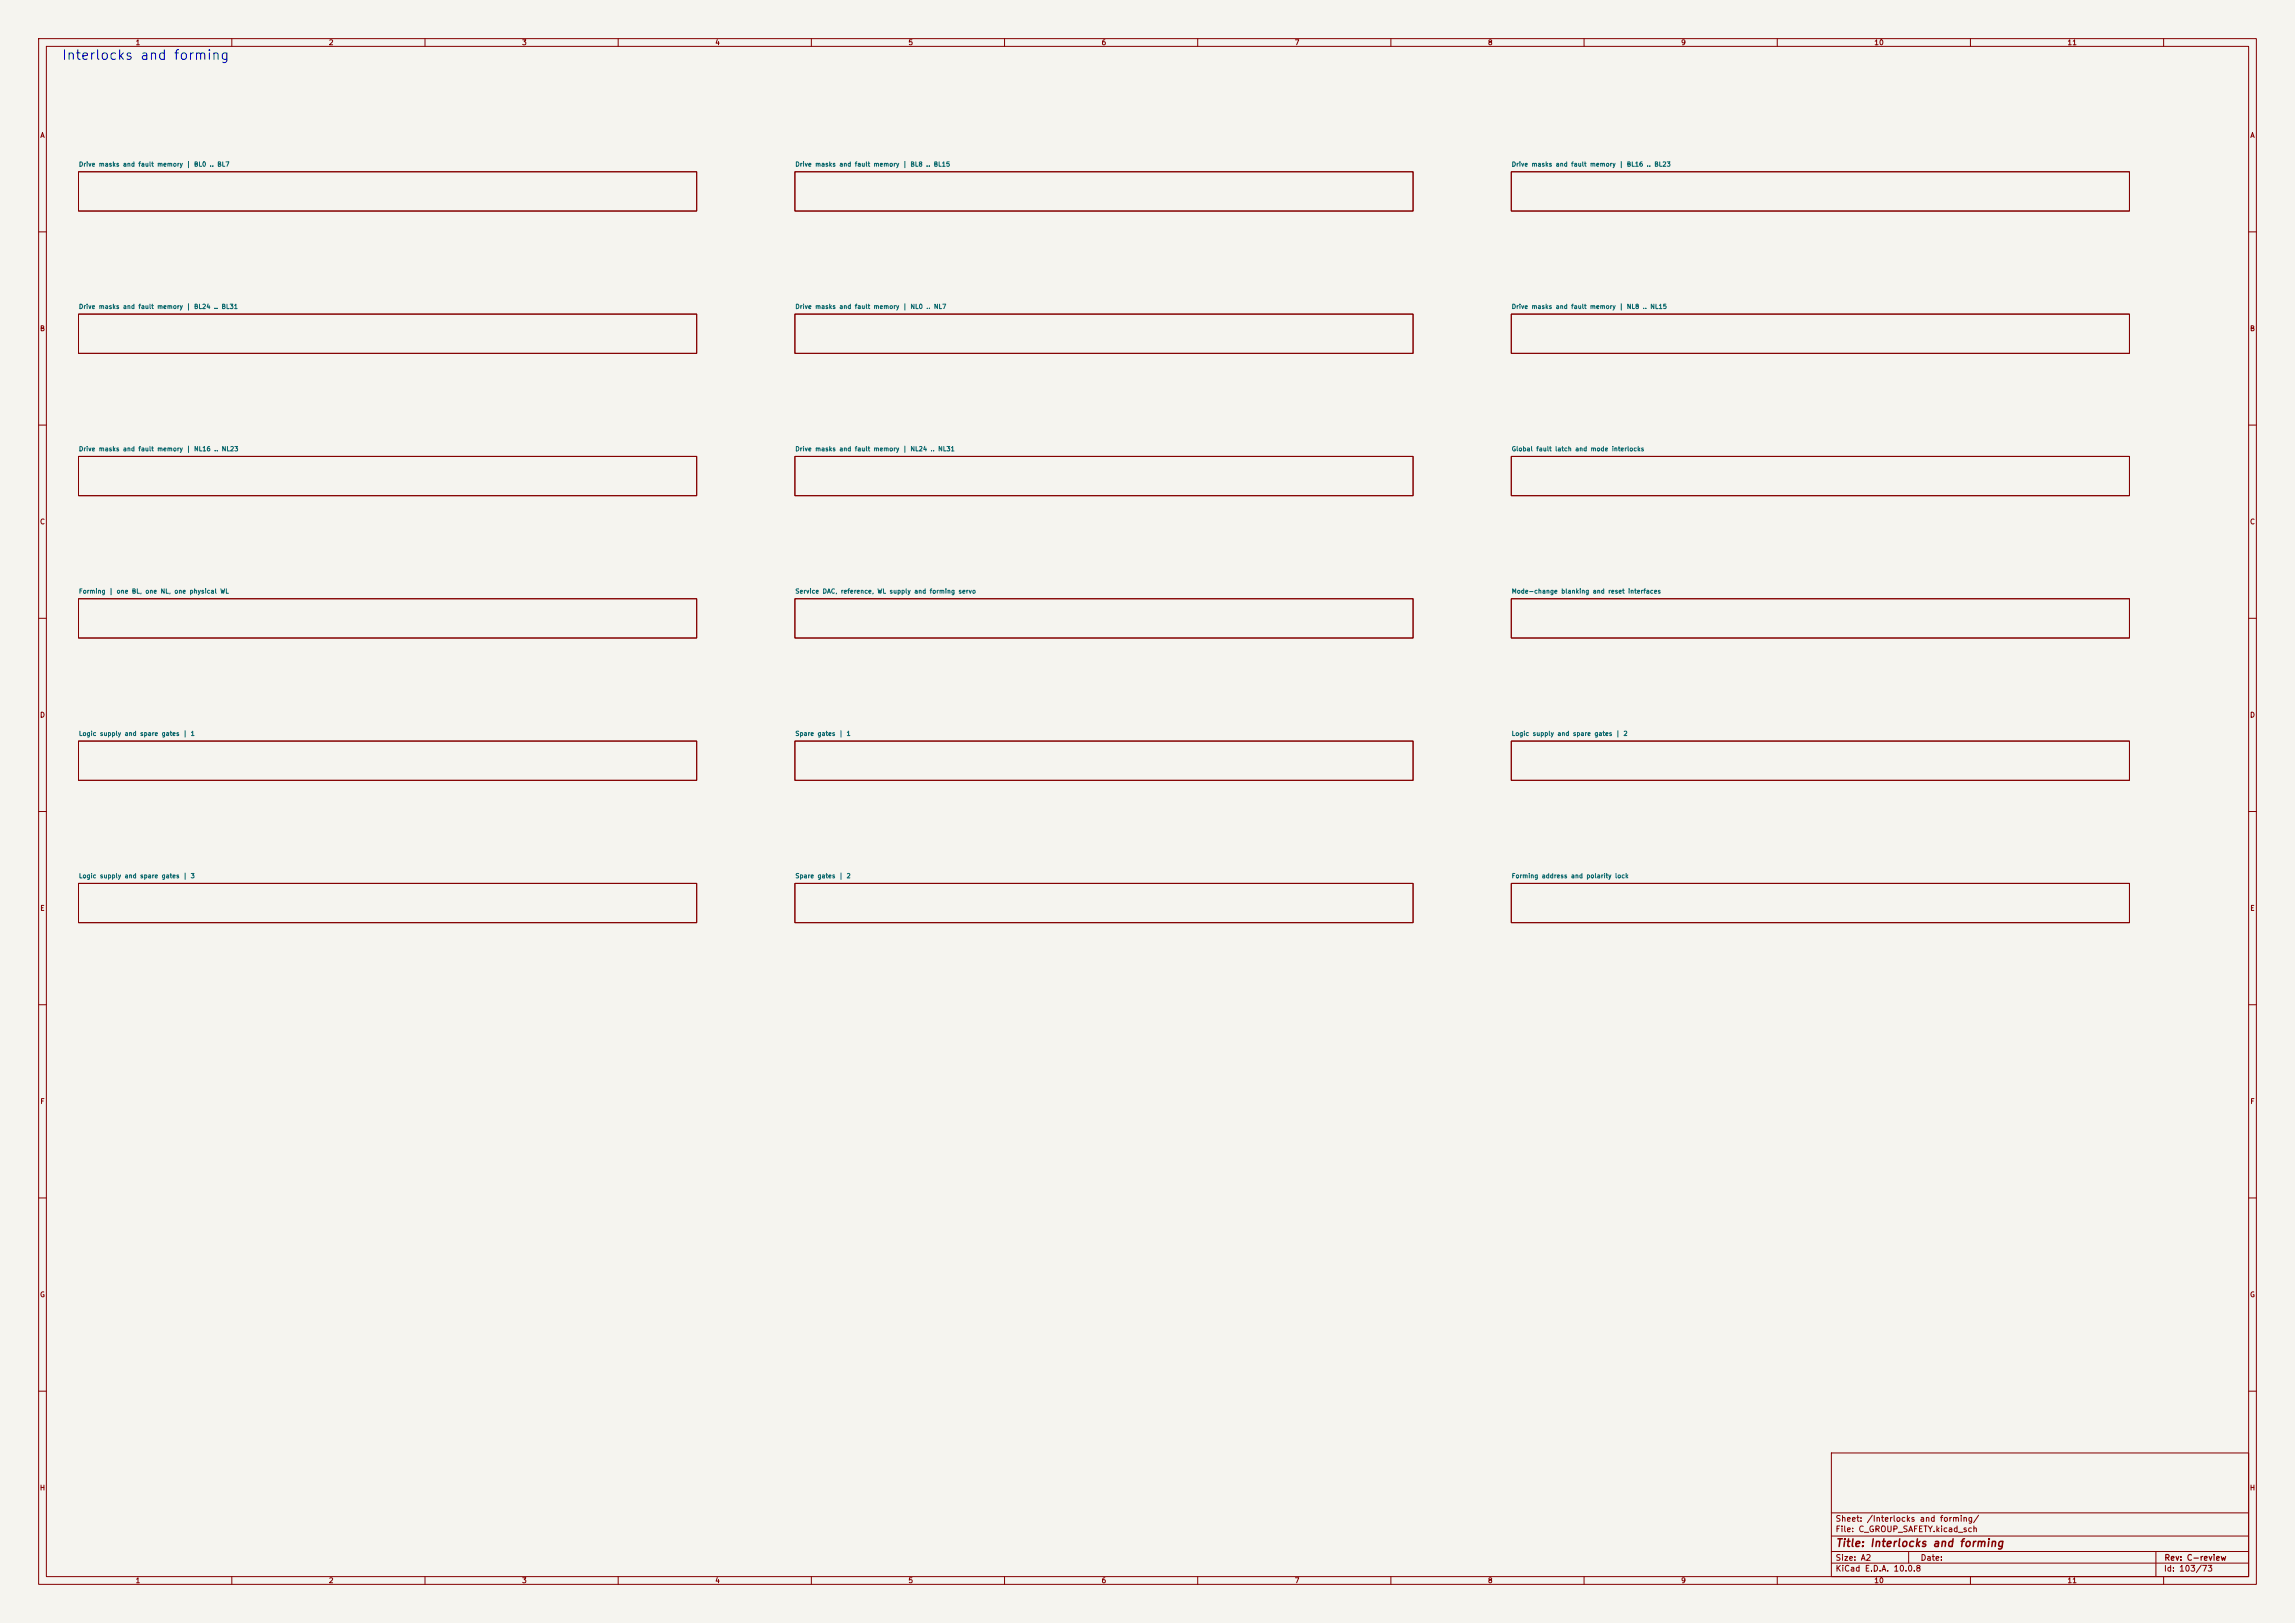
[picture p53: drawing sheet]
<svg xmlns="http://www.w3.org/2000/svg" width="594mm" height="420mm" viewBox="0 0 594 420" stroke-linecap="round" stroke-linejoin="round" font-family="sans-serif">
<defs><g id="words">
<text font-size="2.5" fill="#0000c2" x="15.9" y="16.1">Interlocks and forming</text>
<text font-size="2" fill="#840000" x="475" y="400.8">Title: Interlocks and forming</text>
<g font-size="1.5" fill="#840000">
<text x="475" y="394.1">Sheet: /Interlocks and forming/</text>
<text x="475" y="396.8">File: C_GROUP_SAFETY.kicad_sch</text>
<text x="475" y="407">KiCad E.D.A. 10.0.8</text>
<text x="475" y="404.2">Size: A2</text>
<text x="497" y="404.2">Date:</text>
<text x="560" y="407">Id: 103/73</text>
<text x="560.1" y="404.2">Rev: C-review</text>
</g>
<g font-size="1.3" fill="#840000">
<text x="35" y="12">1</text>
<text x="85" y="12">2</text>
<text x="135" y="12">3</text>
<text x="185" y="12">4</text>
<text x="235" y="12">5</text>
<text x="285" y="12">6</text>
<text x="335" y="12">7</text>
<text x="385" y="12">8</text>
<text x="435" y="12">9</text>
<text x="485" y="12">10</text>
<text x="535" y="12">11</text>
<text x="10.3" y="36">A</text>
<text x="582.3" y="36">A</text>
<text x="10.2" y="86">B</text>
<text x="582.2" y="86">B</text>
<text x="10.2" y="136">C</text>
<text x="582.2" y="136">C</text>
<text x="10.2" y="186">D</text>
<text x="582.2" y="186">D</text>
<text x="10.3" y="236">E</text>
<text x="582.3" y="236">E</text>
<text x="10.3" y="286">F</text>
<text x="582.3" y="286">F</text>
<text x="10.2" y="336">G</text>
<text x="582.2" y="336">G</text>
<text x="10.2" y="386">H</text>
<text x="582.2" y="386">H</text>
<text x="35" y="410">1</text>
<text x="85" y="410">2</text>
<text x="135" y="410">3</text>
<text x="185" y="410">4</text>
<text x="235" y="410">5</text>
<text x="285" y="410">6</text>
<text x="335" y="410">7</text>
<text x="385" y="410">8</text>
<text x="435" y="410">9</text>
<text x="485" y="410">10</text>
<text x="535" y="410">11</text>
</g>
<g font-size="1.2" fill="#006464">
<text x="20.3" y="43.4">Drive masks and fault memory | BL0 .. BL7</text>
<text x="205.7" y="43.4">Drive masks and fault memory | BL8 .. BL15</text>
<text x="391.1" y="43.4">Drive masks and fault memory | BL16 .. BL23</text>
<text x="20.3" y="80.2">Drive masks and fault memory | BL24 .. BL31</text>
<text x="205.7" y="80.2">Drive masks and fault memory | NL0 .. NL7</text>
<text x="391.1" y="80.2">Drive masks and fault memory | NL8 .. NL15</text>
<text x="20.3" y="117">Drive masks and fault memory | NL16 .. NL23</text>
<text x="205.7" y="117">Drive masks and fault memory | NL24 .. NL31</text>
<text x="391.1" y="117">Global fault latch and mode interlocks</text>
<text x="20.3" y="153.9">Forming | one BL, one NL, one physical WL</text>
<text x="205.7" y="153.9">Service DAC, reference, WL supply and forming servo</text>
<text x="391.1" y="153.9">Mode-change blanking and reset interfaces</text>
<text x="20.3" y="190.7">Logic supply and spare gates | 1</text>
<text x="205.7" y="190.7">Spare gates | 1</text>
<text x="391.1" y="190.7">Logic supply and spare gates | 2</text>
<text x="20.3" y="227.5">Logic supply and spare gates | 3</text>
<text x="205.7" y="227.5">Spare gates | 2</text>
<text x="391.1" y="227.5">Forming address and polarity lock</text>
</g>
</g></defs>
<path d="M0 0h594v420h-594z" fill="#f5f4ef" stroke="#f5f4ef" stroke-width=".26"/>
<g fill="none" stroke="#840000" stroke-width=".26">
<path d="M10 10h574v400h-574zM12 12h570v396h-570zM60 10v2M110 10v2M160 10v2M210 10v2M260 10v2M310 10v2M360 10v2M410 10v2M460 10v2M510 10v2"/>
<path d="M560 10v2M20.3 44.5h160v10.1h-160zM205.7 44.5h160v10.1h-160zM391.2 44.5h160v10.1h-160zM10 60h2M582 60h2M20.3 81.3h160v10.1h-160zM205.7 81.3h160v10.1h-160zM391.2 81.3h160v10.1h-160zM10 110h2M20.3 118.1h160v10.2h-160zM205.7 118.1h160v10.2h-160z"/>
<path d="M391.2 118.1h160v10.2h-160zM582 110h2M20.3 154.9h160v10.2h-160zM205.7 154.9h160v10.2h-160zM391.2 154.9h160v10.2h-160zM10 160h2M582 160h2M20.3 191.8h160v10.1h-160zM205.7 191.8h160v10.1h-160zM391.2 191.8h160v10.1h-160zM10 210h2M582 210h2"/>
<path d="M20.3 228.6h160v10.2h-160zM205.7 228.6h160v10.2h-160zM391.2 228.6h160v10.2h-160zM10 260h2M582 260h2M10 310h2M582 310h2M10 360h2M474 376h108v32h-108zM582 360h2M474 397.5h108M474 391.5h108"/>
<path d="M60 408v2M110 408v2M160 408v2M210 408v2M260 408v2M310 408v2M360 408v2M410 408v2M460 408v2M474 404.5h108M474 401.5h108M494 401.5v3"/>
<path d="M510 408v2M558 401.5v6.5M560 408v2"/>
</g>
<use href="#words"/>
</svg>
